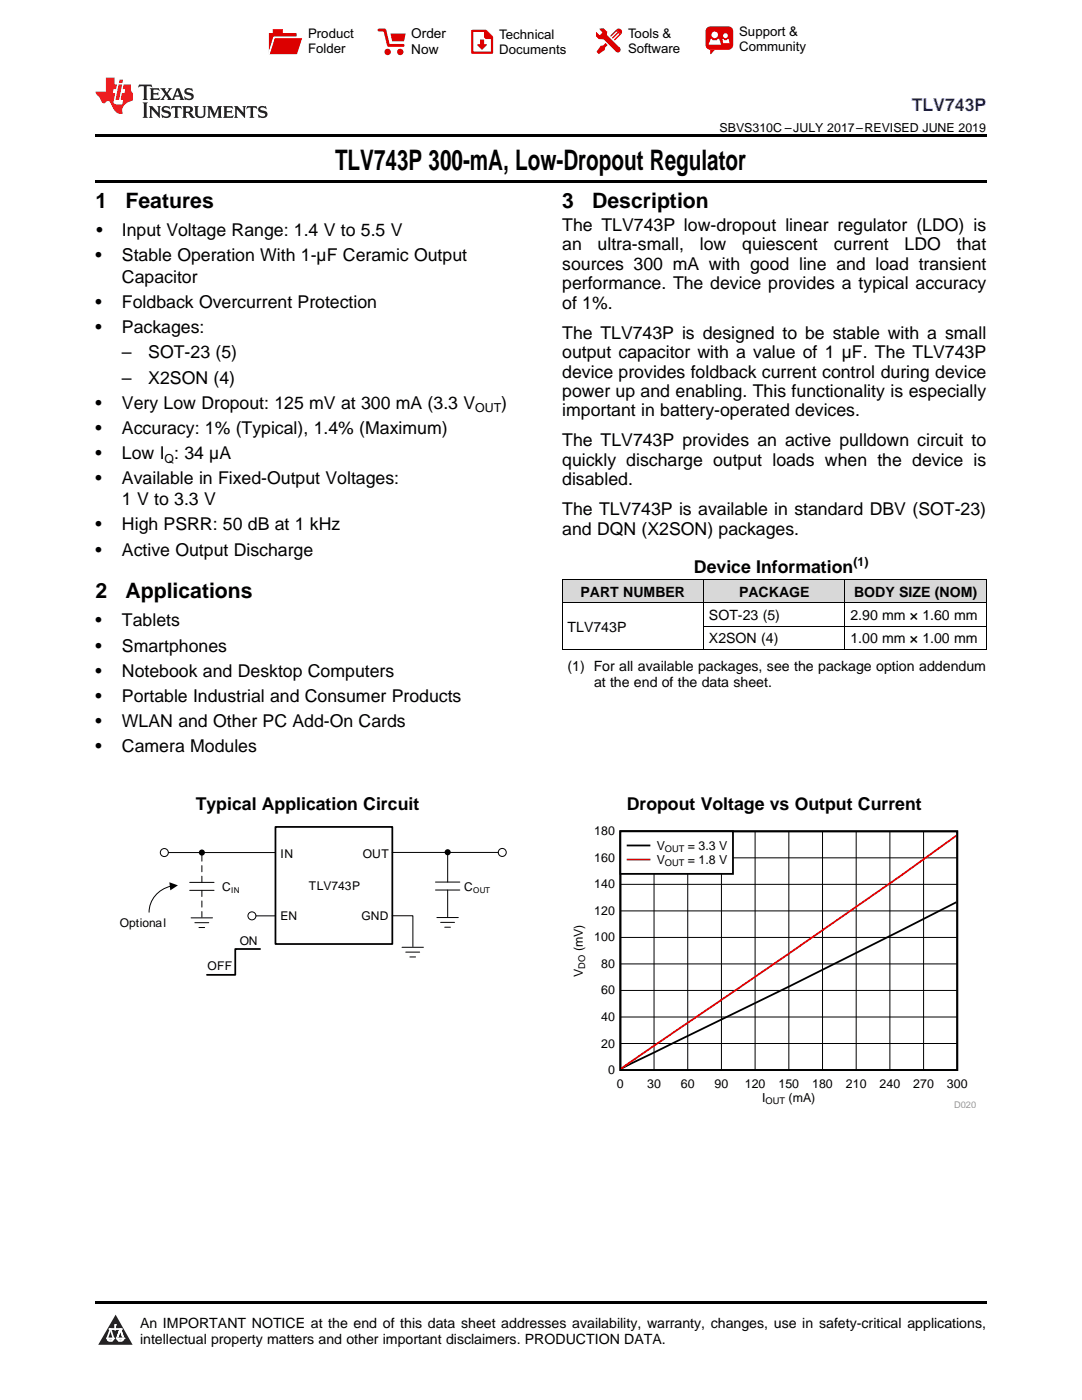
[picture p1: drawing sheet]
<svg xmlns="http://www.w3.org/2000/svg" width="216mm" height="279mm" viewBox="0 0 216 279" stroke-linecap="round" stroke-linejoin="round" font-family="sans-serif">
<defs><g id="words">
<text font-size="5.6" x="66.9" y="33.9">TLV743P 300-mA, Low-Dropout Regulator</text>
<g font-size="4.2">
<text x="19" y="41.5">1</text>
<text x="25" y="41.5">Features</text>
<text x="112.2" y="41.5">3</text>
<text x="118.2" y="41.5">Description</text>
<text x="19" y="119.3">2</text>
<text x="25" y="119.3">Applications</text>
</g>
<text font-size="3.5" fill="#00f" x="181.9" y="22.2">TLV743P</text>
<g font-size="3.5">
<text x="19.2" y="47.2">•</text>
<text x="24.3" y="47.2">Input Voltage Range: 1.4 V to 5.5 V</text>
<text x="112.2" y="46.1">The TLV743P low-dropout linear regulator (LDO) is</text>
<text x="19" y="52.2">•</text>
<text x="24.3" y="52.2">Stable Operation With 1-µF Ceramic Output</text>
<text x="112.2" y="50">an</text>
<text x="112.2" y="53.9">sources 300 mA with good line and load transient</text>
<text x="119.2" y="50">ultra-small,</text>
<text x="139.6" y="50">low</text>
<text x="148.1" y="50">quiescent</text>
<text x="166.4" y="50">current</text>
<text x="180.5" y="50">LDO</text>
<text x="190.9" y="50">that</text>
<text x="24.3" y="56.4">Capacitor</text>
<text x="112.2" y="57.7">performance. The device provides a typical accuracy</text>
<text x="19" y="61.4">•</text>
<text x="24.3" y="61.4">Foldback Overcurrent Protection</text>
<text x="112.2" y="61.6">of 1%.</text>
<text x="19" y="66.4">•</text>
<text x="24.3" y="66.4">Packages:</text>
<text x="24.3" y="71.5">–</text>
<text x="29.6" y="71.5">SOT-23 (5)</text>
<text x="112.2" y="67.6">The TLV743P is designed to be stable with a small</text>
<text x="112.2" y="71.5">output capacitor with a value of 1 µF. The TLV743P</text>
<text x="24.3" y="76.6">–</text>
<text x="29.6" y="76.6">X2SON (4)</text>
<text x="112.2" y="75.4">device provides foldback current control during device</text>
<text x="19" y="81.6">•</text>
<text x="24.3" y="81.6">Very Low Dropout: 125 mV at 300 mA (3.3 V</text>
<text x="100" y="81.6">)</text>
<text x="112.2" y="79.2">power up and enabling. This functionality is especially</text>
<text x="112.2" y="83.1">important in battery-operated devices.</text>
<text x="19" y="86.6">•</text>
<text x="24.3" y="86.6">Accuracy: 1% (Typical), 1.4% (Maximum)</text>
<text x="112.2" y="89.1">The TLV743P provides an active pulldown circuit to</text>
<text x="19" y="91.6">•</text>
<text x="24.3" y="91.6">Low I : 34 µA</text>
<text x="112.2" y="93">quickly discharge output loads when the device is</text>
<text x="19" y="96.6">•</text>
<text x="24.3" y="96.6">Available in Fixed-Output Voltages:</text>
<text x="24.3" y="100.9">1 V to 3.3 V</text>
<text x="112.2" y="96.8">disabled.</text>
<text x="19" y="105.9">•</text>
<text x="24.3" y="105.9">High PSRR: 50 dB at 1 kHz</text>
<text x="112.2" y="102.8">The TLV743P is available in standard DBV (SOT-23)</text>
<text x="112.2" y="106.7">and DQN (X2SON) packages.</text>
<text x="19" y="110.9">•</text>
<text x="24.3" y="110.9">Active Output Discharge</text>
<text x="138.5" y="114.4">Device Information</text>
<text x="19" y="125">•</text>
<text x="24.3" y="125">Tablets</text>
<text x="19" y="130">•</text>
<text x="24.3" y="130">Smartphones</text>
<text x="19" y="135">•</text>
<text x="24.3" y="135">Notebook and Desktop Computers</text>
<text x="19" y="140.1">•</text>
<text x="24.3" y="140.1">Portable Industrial and Consumer Products</text>
<text x="19" y="145.1">•</text>
<text x="24.3" y="145.1">WLAN and Other PC Add-On Cards</text>
<text x="19" y="150.1">•</text>
<text x="24.3" y="150.1">Camera Modules</text>
<text x="39.1" y="161.6">Typical Application Circuit</text>
<text x="125.1" y="161.6">Dropout Voltage vs Output Current</text>
</g>
<g font-size="2.8">
<text x="115.8" y="119.1">PART NUMBER</text>
<text x="147.5" y="119.1">PACKAGE</text>
<text x="170.4" y="119.1">BODY SIZE (NOM)</text>
<text x="141.5" y="123.7">SOT-23 (5)</text>
<text x="169.7" y="123.7">2.90 mm × 1.60 mm</text>
<text x="113.2" y="126">TLV743P</text>
<text x="141.5" y="128.4">X2SON (4)</text>
<text x="169.7" y="128.4">1.00 mm × 1.00 mm</text>
<text x="113.2" y="133.9">(1) For all available packages, see the package option addendum</text>
<text x="118.5" y="137.1">at the end of the data sheet.</text>
<text x="27.9" y="265">An IMPORTANT NOTICE at the end of this data sheet addresses availability, warranty, changes, use in safety-critical applications,</text>
<text x="27.9" y="268.2">intellectual property matters and other important disclaimers. PRODUCTION DATA.</text>
</g>
<g font-size="2.7">
<text x="82.1" y="7.7">Order</text>
<text x="82.1" y="10.7">Now</text>
</g>
<g font-size="2.6">
<text x="61.5" y="7.6">Product</text>
<text x="61.5" y="10.6">Folder</text>
<text x="99.6" y="7.8">Technical</text>
<text x="99.6" y="10.8">Documents</text>
<text x="125.3" y="7.6">Tools &amp;</text>
<text x="125.3" y="10.6">Software</text>
<text x="147.5" y="7.2">Support &amp;</text>
<text x="147.5" y="10.2">Community</text>
</g>
<g font-size="2.5">
<text x="143.6" y="26.3">SBVS310C –JULY 2017–REVISED JUNE 2019</text>
<text x="94.8" y="82.3">OUT</text>
<text x="32.8" y="92.3">Q</text>
<text x="170.3" y="113">(1)</text>
<text x="118.6" y="166.7">180</text>
<text x="118.6" y="172">160</text>
<text x="131" y="169.6">V</text>
<text x="131" y="172.4">V</text>
<text x="137.3" y="169.6">= 3.3 V</text>
<text x="137.3" y="172.4">= 1.8 V</text>
<text x="118.6" y="177.3">140</text>
<text x="118.6" y="182.6">120</text>
<text x="116.3" y="189.8" transform="rotate(-90 116.3 189.8)">(mV)</text>
<text x="118.6" y="187.9">100</text>
<text x="116.3" y="195" transform="rotate(-90 116.3 195)">V</text>
<text x="120" y="193.2">80</text>
<text x="120" y="203.8">40</text>
<text x="120" y="198.5">60</text>
<text x="120" y="209.1">20</text>
<text x="121.3" y="214.4">0</text>
<text x="123.1" y="217.2">0</text>
<text x="129.1" y="217.2">30</text>
<text x="135.9" y="217.2">60</text>
<text x="142.6" y="217.2">90</text>
<text x="148.6" y="217.2">120</text>
<text x="152.1" y="220">I</text>
<text x="155.3" y="217.2">150</text>
<text x="157.4" y="220">(mA)</text>
<text x="162.1" y="217.2">180</text>
<text x="168.8" y="217.2">210</text>
<text x="175.5" y="217.2">240</text>
<text x="182.2" y="217.2">270</text>
<text x="189" y="217.2">300</text>
</g>
<g font-size="2.4">
<text x="56" y="171.2">IN</text>
<text x="72.4" y="171.2">OUT</text>
<text x="44.3" y="177.9">C</text>
<text x="61.6" y="177.6">TLV743P</text>
<text x="92.6" y="177.8">C</text>
<text x="23.9" y="185">Optional</text>
<text x="56" y="183.7">EN</text>
<text x="72.1" y="183.7">GND</text>
<text x="47.8" y="188.5">ON</text>
<text x="41.4" y="193.5">OFF</text>
</g>
<g font-size="1.8">
<text x="132.7" y="170">OUT</text>
<text x="132.7" y="172.9">OUT</text>
<text x="116.7" y="193.3" transform="rotate(-90 116.7 193.3)">DO</text>
<text x="152.8" y="220.4">OUT</text>
</g>
<text font-size="1.8" fill="#999" x="190.4" y="221.1">D020</text>
<g font-size="1.6">
<text x="46.1" y="178.2">IN</text>
<text x="94.4" y="178.2">OUT</text>
</g>
</g></defs>
<g fill="#d8d8d8">
<path d="M112.2 115.7h28.2v4.6h-28.2z"/>
<path d="M140.4 115.7h28.2v4.6h-28.2z"/>
<path d="M168.6 115.7h28.2v4.6h-28.2z"/>
</g>
<path d="M23.1 262.4l3.4 6h-6.9z" fill="#231f20"/>
<path d="M21.4 267.1h1.2l-.3 .5h-.3a.55 .55 0 0 1-.6-.5z" fill-rule="evenodd" fill="#fff"/>
<path d="M21.4 267.1h1.2l-.3 .5h-.3a.55 .55 0 0 1-.6-.5z" fill="none" stroke="#231f20" stroke-width=".34"/>
<path d="M21.4 267.1l1.2 .1-.3 .4h-.5z" fill="none" stroke="#fff" stroke-width=".34"/>
<path d="M23 265.3h.1" fill="none" stroke="#fff" stroke-width=".34"/>
<path d="M23 264.4v.9z" fill="#fff"/>
<path d="M23 264.4v.9z" fill="none" stroke="#fff" stroke-width=".34"/>
<circle cx="23" cy="264.4" r=".17" fill="#fff"/>
<path d="M21.9 265.2h.1" fill="none" stroke="#fff" stroke-width=".34"/>
<path d="M21.9 265.2h2.3z" fill="#fff"/>
<path d="M21.9 265.2h2.3z" fill="none" stroke="#fff" stroke-width=".34"/>
<circle cx="24.2" cy="265.2" r=".17" fill="#fff"/>
<path d="M23.3 267.1h.1" fill="none" stroke="#fff" stroke-width=".34"/>
<path d="M24 265.2l-.7 1.9z" fill="#fff"/>
<path d="M24 265.2l-.7 1.9z" fill="none" stroke="#fff" stroke-width=".34"/>
<path d="M24 265.2l.7 1.9z" fill="#fff"/>
<path d="M24 265.2l.7 1.9z" fill="none" stroke="#fff" stroke-width=".34"/>
<path d="M24.6 267.1h.1" fill="none" stroke="#fff" stroke-width=".34"/>
<circle cx="21.4" cy="267.1" r=".17" fill="#fff"/>
<path d="M22.1 265.2l-.7 1.9z" fill="#fff"/>
<path d="M22.1 265.2l-.7 1.9z" fill="none" stroke="#fff" stroke-width=".34"/>
<path d="M22.1 265.2l.5 1.9z" fill="#fff"/>
<path d="M22.1 265.2l.5 1.9z" fill="none" stroke="#fff" stroke-width=".34"/>
<circle cx="22.6" cy="267.1" r=".17" fill="#fff"/>
<path d="M23.4 267.1h1.3a.65 .65 0 0 1-.7 .5 .65 .65 0 0 1-.6-.5z" fill-rule="evenodd" fill="#fff"/>
<path d="M23.4 267.1h1.3a.65 .65 0 0 1-.7 .5 .65 .65 0 0 1-.6-.5z" fill="none" stroke="#231f20" stroke-width=".34"/>
<path d="M23.4 267.1h1.3l-.4 .5h-.6z" fill="none" stroke="#fff" stroke-width=".34"/>
<path d="M23.3 267.1h.1" fill="none" stroke="#fff" stroke-width=".34"/>
<circle cx="24.7" cy="267.1" r=".17" fill="#fff"/>
<path d="M19 259.7h177.8v.5h-177.8z" fill="#000"/>
<path d="M113.9 164.9h80.8v56.2h-80.8z" fill-rule="evenodd" fill="#fff"/>
<path d="M123.8 165.9h67.2v47.6h-67.2zM190.8 180.1a2779.1 2779.1 0 0 1-60.3 30l-6.5 3.2" fill="none" stroke="#000" stroke-width=".36"/>
<g fill="none" stroke="#000" stroke-width=".2">
<path d="M123.8 176.5h67.2M123.8 171.2h67.2M130.5 165.9v47.7M137.2 165.9v47.7M144 165.9v47.7M150.7 165.9v47.7M157.4 165.9v47.7M164.1 165.9v47.7M170.8 165.9v47.7M177.6 165.9v47.7M184.3 165.9v47.7M123.8 197.7h67.2"/>
<path d="M123.8 192.4h67.2M123.8 187.1h67.2M123.8 181.8h67.2M123.8 208.3h67.2M123.8 203h67.2"/>
</g>
<path d="M190.8 166.8a2600.9 2600.9 0 0 1-60.3 41.9l-6.5 4.5" fill="none" stroke="#f00" stroke-width=".36"/>
<path d="M123.8 165.9h22.5v8.5h-22.5z" fill-rule="evenodd" fill="#fff"/>
<path d="M123.8 165.9h22.5v8.5h-22.5zM125.2 168.7h4.4" fill="none" stroke="#000" stroke-width=".36"/>
<path d="M125.2 171.5h4.4" fill="none" stroke="#f00" stroke-width=".36"/>
<path d="M55 165h23.3v23.4h-23.3z" fill-rule="evenodd" fill="#fff"/>
<path d="M55 165h23.3v23.4h-23.3zM51.9 189.4h-5v5.2h-5.6" fill="none" stroke="#000" stroke-width=".35"/>
<g fill="none" stroke="#000" stroke-width=".2">
<path d="M112.2 115.6h84.6M112.2 115.6v14M140.4 115.6v14M168.6 115.6v14M196.8 115.6v14M112.2 129.6h84.6M112.2 120.3h84.6M140.4 124.9h56.4M33.6 170.1h21.4M34.1 176.9a5.5 5.5 0 0 0-4.4 5.2M37.9 176.1h4.8M37.9 177.7h4.8"/>
<path d="M78.3 170.1h21.1M86.9 176h4.9M86.9 177.6h4.9M89.3 170.1v5.9M89.3 177.6v5.4M38.1 183.2h4.3M38.9 184.1h2.8M39.7 185.1h1.1M51.1 182.8h3.9M78.2 182.8h4.2v6.1M80.2 189.1h4.3M81 190h2.7"/>
<path d="M81.8 191h1.1M87.2 183.1h4.2M87.9 184.1h2.8M88.7 185h1.2"/>
<circle cx="32.8" cy="170.1" r=".8"/>
<circle cx="100.2" cy="170.1" r=".8"/>
<circle cx="50.3" cy="182.8" r=".8"/>
</g>
<g fill="#000">
<path d="M33.8 176.1l1.7 .6-1.5 1z"/>
<circle cx="40.3" cy="170.1" r=".61"/>
<circle cx="89.3" cy="170.1" r=".61"/>
</g>
<path d="M40.3 176.1v-6M40.3 177.7v5.3" fill="none" stroke="#000" stroke-width=".2" stroke-dasharray="1.2 .9"/>
<path d="M19 35.9h177.8v.5h-177.8zM19 26.8h177.8v.6h-177.8zM112.2 129.6h.1zM168.5 129.6h.1zM196.7 129.6h.1z" fill="#000"/>
<path d="M27.7 16.9l-.1 .6 .6-.3h.5v.2v2.2l-.2 .4h1l-.2-.4v-2.2v-.2h.5l.6 .3-.2-.6zM29.9 17.6l.2 .4v1.6l-.2 .4h1.9l.1-.6a1.09 1.09 0 0 1-1.3 .1v-.6h.6l.4 .2v-.7l-.2 .2h-.8v-.6l.2-.1a1.01 1.01 0 0 1 1 .3l-.1-.6zM32 17.6l.9 1.2-1 1.2h.9l-.2-.3 .5-.7 .5 .7-.3 .3h1.7l-.2-.3 .1-.4h1l.1 .4-.2 .3h1l-.3-.4-.7-2h-.5l-1 2.2-.8-1.1 .9-1.1h-.9l.2 .2-.4 .7-.4-.7 .2-.2zM35.4 18l.4 1h-.8zM37 17.7a.66 .66 0 0 0-.2 .8 .66 .66 0 0 0 .6 .4l.7 .2 .1 .2a.8 .8 0 0 1-.7 .4 .8 .8 0 0 1-.7-.5l.1 .8 .2-.2a.94 .94 0 0 0 1.1 .1 .94 .94 0 0 0 .4-.9 1.48 1.48 0 0 0-1.3-.6v-.4a1.1 1.1 0 0 1 1.2 .2l-.2-.6-.2 .1-.5-.1zM28.5 20.4l.2 .4v2.3l-.2 .4h1l-.2-.4v-2.3l.2-.4zM29.7 21.2l.2 .4v1.5l-.2 .4h.8l-.3-.4 .1-1.3 1.6 1.8v-2l.2-.4h-.7l.2 .2v1.1l-1.2-1.3zM32.5 21.3a.66 .66 0 0 0-.2 .8 .66 .66 0 0 0 .6 .4l.6 .2 .2 .2a.8 .8 0 0 1-.8 .4 .8 .8 0 0 1-.7-.5l.2 .7 .2-.1a.94 .94 0 0 0 1 .1 .94 .94 0 0 0 .5-1 1.47 1.47 0 0 0-1.3-.6l-.1-.3a1.1 1.1 0 0 1 1.3 .2l-.2-.6-.2 .1-.5-.2zM34.3 21.2l-.2 .6a.64 .64 0 0 1 .8-.3v1.6l-.2 .4h1l-.3-.4 .1-1.6a.66 .66 0 0 1 .8 .3l-.2-.6zM36.3 21.2l.3 .4v1.5l-.3 .4h1l-.2-.2v-.7h.5l.1 .1a.8 .8 0 0 0 1.2 .7l-1-1a.62 .62 0 0 0 .6-.5 .62 .62 0 0 0-.6-.7zM37.1 21.5h.1a.48 .48 0 0 1 .6 0 .48 .48 0 0 1 .1 .6l-.2 .1-.6 .1zM38.7 21.2l.2 .2a2.29 2.29 0 0 0 .4 2 1.05 1.05 0 0 0 1.7-.7v-1.3l.2-.2h-.8l.2 .4v1.1a.61 .61 0 0 1-.6 .6 .61 .61 0 0 1-.6-.6v-1.1l.3-.4zM41.3 21.2l.3 .4v1.5l-.3 .4h.8l-.2-.4v-1.4l.8 1.9 .9-1.9v1.4l-.2 .4h.9l-.2-.4v-1.5l.2-.4h-.8l-.7 1.5-.6-1.5zM44.5 21.2l.2 .4v1.5l-.2 .4h1.9l.2-.6a1.1 1.1 0 0 1-1.4 .2v-.7h.6l.4 .2v-.6l-.2 .1-.8 .1v-.6l.2-.1a1.02 1.02 0 0 1 1.1 .2l-.2-.5zM46.7 21.2l.2 .4v1.5l-.2 .4h.8l-.3-.4 .1-1.3 1.6 1.8v-2l.2-.4h-.7l.2 .2v1.1l-1.2-1.3zM49.3 21.2l-.1 .6a.64 .64 0 0 1 .8-.3v1.6l-.3 .4h1l-.2-.4v-1.6a.66 .66 0 0 1 .8 .3l-.1-.6zM51.7 21.3a.66 .66 0 0 0-.2 .7 .66 .66 0 0 0 .7 .5l.6 .2 .1 .2a.8 .8 0 0 1-.7 .4 .8 .8 0 0 1-.7-.5l.1 .7 .2-.1a.94 .94 0 0 0 1.1 .1 .94 .94 0 0 0 .4-1 1.48 1.48 0 0 0-1.2-.6l-.1-.3a1.1 1.1 0 0 1 1.2 .2l-.2-.6-.1 .1-.6-.2z" fill="#231f20"/>
<path d="M21.1 15.5v2.8h-2v.4l.9 .9a.96 .96 0 0 0 1 1 .59 .59 0 0 1 .5-.4 .59 .59 0 0 1 .5 .3l.4 .8a1.61 1.61 0 0 0 2.1 1.3 1.63 1.63 0 0 1 1.1-2.2l.9-.3v-1.5a1.6 1.6 0 0 1-.4-1.7h-1.4l-.2 .9h.5l-.2 .8h-.5l-.2 1v.3h.5l-.2 .9h-.7a.74 .74 0 0 1-1-.6l.3-1.6h-.5l.2-.8h.5l.1-.9h-.4v-1.4zM23.7 16.9l-.7 3h.8l.6-3zM23.8 15.9l-.1 .7h.7l.2-.7z" fill="#ee1d23"/>
<g fill="#d60000">
<path d="M54.4 5.8h2v.8h2.8v4.2h-5.5v-4.2h.7z" fill-rule="evenodd"/>
<path d="M54.7 7.5h5.6l-1 3.3h-5.6z" fill-rule="evenodd"/>
</g>
<path d="M54.6 7.4h5.8l-.1 .1h-5.5l-1.1 3.3z" fill-rule="evenodd" fill="#fff"/>
<path d="M54.6 7.4h5.8l-.1 .1h-5.5l-1.1 3.3z" fill="none" stroke="#fff" stroke-width=".2"/>
<path d="M75.6 6h1.2l.7 3.1h3" fill="none" stroke="#d60000" stroke-width=".56"/>
<g fill="#d60000">
<path d="M77.9 6.7h3.1l-.4 1.5h-2.3z" fill-rule="evenodd"/>
<circle cx="77.3" cy="10.4" r=".64"/>
<circle cx="79.9" cy="10.4" r=".64"/>
</g>
<path d="M94.2 6.2h2.7l1.3 1.2v3.1h-4z" fill="none" stroke="#d60000" stroke-width=".44"/>
<g fill="#d60000">
<path d="M95.8 7.9h.8v1h.6l-1 1.1-1-1v-.1h.6z" fill-rule="evenodd"/>
<path d="M96.6 6.2h.3l1.3 1.2v.4h-1.3l-.3-.4z" fill-rule="evenodd"/>
<path d="M119.6 5.7h.9l.6 .6 .1 .7 2.5 2.5-.8 .8-2.3-2.3-1.1-.2-.6-.6v-.8l.7 .6 .5-.4v-.2l-.4-.5z" fill-rule="evenodd"/>
<path d="M119.9 9.1h.4l.5-.5 .4 .4-.5 .5v.4l-1.2 .9-.5-.5z" fill-rule="evenodd"/>
<path d="M123 5.9a.67 .67 0 0 1 .9 0 .67 .67 0 0 1 0 .9z" fill-rule="evenodd"/>
<path d="M123 5.9l.9 .9-1.2 1.2h-.2l.1-.2 .9-.9 .1-.2h-.3l-.9 1h-.2v-.2l.9-1 .1-.2h-.3l-.9 1h-.2v-.2z" fill-rule="evenodd"/>
<circle cx="123.3" cy="9.9" r=".54"/>
</g>
<path d="M121.1 6.3l-.1 .7" fill="none" stroke="#d60000" stroke-width=".2"/>
<g fill="#d60000">
<path d="M141.1 5.5l.6-.2h3.6a.95 .95 0 0 1 1 .9v2.8a.95 .95 0 0 1-1 .9h-3.6a.95 .95 0 0 1-.9-.9v-2.8z" fill-rule="evenodd"/>
<path d="M141.7 9.9h.9l-.7 .9h-.2z" fill-rule="evenodd"/>
</g>
<g fill="#fff">
<path d="M144.3 8.6h1.3z"/>
<path d="M141.8 7.8h.3l.1 .2h.8l.2-.2h.3l.4 1.1h-2.5z" fill-rule="evenodd"/>
<path d="M144.2 7.8h.2l.2 .2h.4l.2-.2h.2l.2 .8h-1.3z" fill-rule="evenodd"/>
<circle cx="142.6" cy="6.9" r=".65"/>
<circle cx="144.8" cy="7.1" r=".48"/>
</g>
<use href="#words"/>
</svg>
